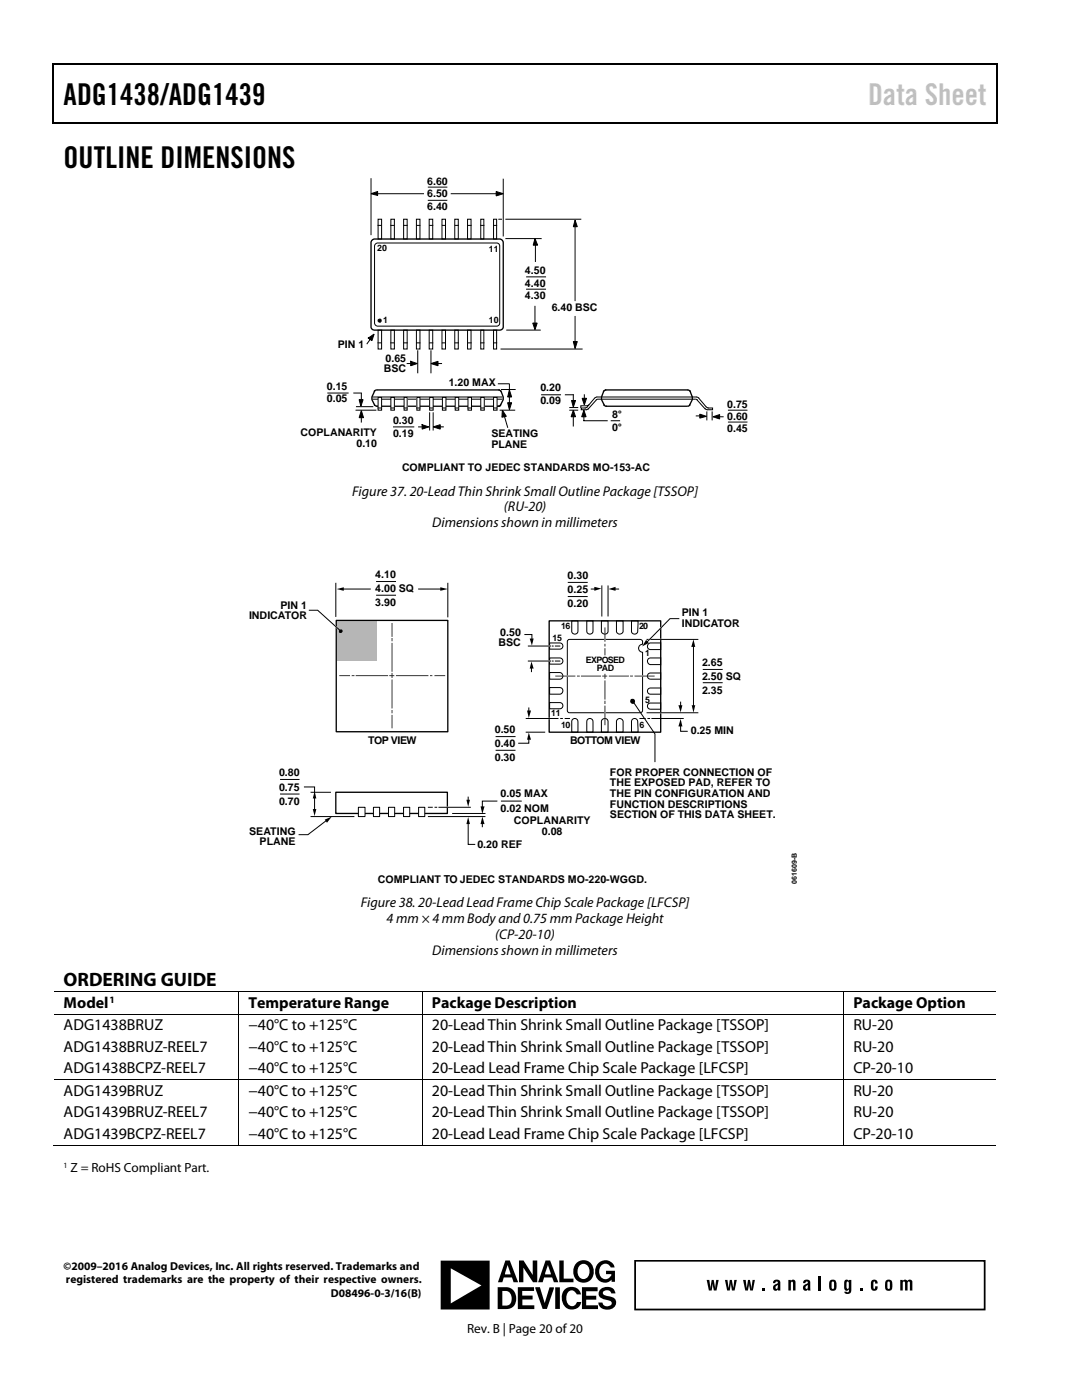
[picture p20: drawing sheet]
<svg xmlns="http://www.w3.org/2000/svg" width="216mm" height="279mm" viewBox="0 0 216 279" stroke-linecap="round" stroke-linejoin="round" font-family="sans-serif">
<defs><g id="words">
<g font-size="6">
<text x="12.7" y="21">ADG1438/ADG1439</text>
<text x="12.7" y="33.6">OUTLINE DIMENSIONS</text>
</g>
<text font-size="6" fill="#c1c1c1" x="173.2" y="21">Data Sheet</text>
<text font-size="3.9" x="12.7" y="196.8">ORDERING GUIDE</text>
<g font-size="3.2">
<text x="12.7" y="201.1">Model</text>
<text x="49.6" y="201.1">Temperature Range</text>
<text x="86.2" y="201.1">Package Description</text>
<text x="170.3" y="201.1">Package Option</text>
<text x="12.7" y="205.6">ADG1438BRUZ</text>
<text x="12.7" y="209.9">ADG1438BRUZ-REEL7</text>
<text x="49.6" y="205.6">−40°C to +125°C</text>
<text x="49.6" y="209.9">−40°C to +125°C</text>
<text x="86.2" y="205.6">20-Lead Thin Shrink Small Outline Package [TSSOP]</text>
<text x="86.2" y="209.9">20-Lead Thin Shrink Small Outline Package [TSSOP]</text>
<text x="170.3" y="205.6">RU-20</text>
<text x="170.3" y="209.9">RU-20</text>
<text x="12.7" y="214.2">ADG1438BCPZ-REEL7</text>
<text x="49.6" y="214.2">−40°C to +125°C</text>
<text x="86.2" y="214.2">20-Lead Lead Frame Chip Scale Package [LFCSP]</text>
<text x="170.3" y="214.2">CP-20-10</text>
<text x="12.7" y="218.7">ADG1439BRUZ</text>
<text x="49.6" y="218.7">−40°C to +125°C</text>
<text x="86.2" y="218.7">20-Lead Thin Shrink Small Outline Package [TSSOP]</text>
<text x="170.3" y="218.7">RU-20</text>
<text x="12.7" y="223">ADG1439BRUZ-REEL7</text>
<text x="12.7" y="227.3">ADG1439BCPZ-REEL7</text>
<text x="49.6" y="227.3">−40°C to +125°C</text>
<text x="49.6" y="223">−40°C to +125°C</text>
<text x="86.2" y="227.3">20-Lead Lead Frame Chip Scale Package [LFCSP]</text>
<text x="86.2" y="223">20-Lead Thin Shrink Small Outline Package [TSSOP]</text>
<text x="170.3" y="227.3">CP-20-10</text>
<text x="170.3" y="223">RU-20</text>
</g>
<g font-size="2.8">
<text x="70.3" y="98.9">Figure 37. 20-Lead Thin Shrink Small Outline Package [TSSOP]</text>
<text x="86.3" y="105.2">Dimensions shown in millimeters</text>
<text x="100.5" y="102.1">(RU-20)</text>
<text x="72" y="181">Figure 38. 20-Lead Lead Frame Chip Scale Package [LFCSP]</text>
<text x="77.1" y="184.2">4 mm × 4 mm Bodyand 0.75 mm Package Height</text>
<text x="86.3" y="190.5">Dimensions shown in millimeters</text>
<text x="98.8" y="187.3">(CP-20-10)</text>
</g>
<g font-size="2.6">
<text x="14.1" y="234">Z = RoHS Compliant Part.</text>
<text x="93.2" y="266">Rev. B | Page 20 of20</text>
</g>
<g font-size="2.3">
<text x="12.7" y="253.5">©2009–2016 Analog Devices, Inc. All rights reserved. Trademarks and</text>
<text x="13.2" y="256.1">registered trademarks are the property of their respective owners.</text>
<text x="66" y="258.8">D08496-0-3/16(B)</text>
</g>
<g font-size="2.1">
<text x="85.2" y="36.9">6.60</text>
<text x="85.2" y="39.4">6.50</text>
<text x="85.2" y="41.9">6.40</text>
<text x="104.8" y="54.7">4.50</text>
<text x="104.8" y="57.2">4.40</text>
<text x="104.8" y="59.7">4.30</text>
<text x="110.1" y="62.1">6.40 BSC</text>
<text x="67.4" y="69.5">PIN 1</text>
<text x="65.2" y="77.8">0.15</text>
<text x="76.6" y="74.3">BSC</text>
<text x="76.9" y="72.2">0.65</text>
<text x="89.5" y="77.1">1.20 MAX</text>
<text x="65.2" y="80.3">0.05</text>
<text x="107.8" y="78.1">0.20</text>
<text x="107.8" y="80.6">0.09</text>
<text x="122.1" y="83.5">8°</text>
<text x="145.1" y="81.4">0.75</text>
<text x="145.1" y="83.8">0.60</text>
<text x="60" y="87.1">COPLANARITY</text>
<text x="71.1" y="89.2">0.10</text>
<text x="78.4" y="84.7">0.30</text>
<text x="78.4" y="87.2">0.19</text>
<text x="98.1" y="87.2">SEATING</text>
<text x="98.1" y="89.3">PLANE</text>
<text x="122.1" y="86">0°</text>
<text x="145.1" y="86.3">0.45</text>
<text x="80.2" y="93.9">COMPLIANT TO JEDEC STANDARDS MO-153-AC</text>
<text x="74.9" y="115.3">4.10</text>
<text x="74.9" y="118.2">4.00 SQ</text>
<text x="113.3" y="118.4">0.25</text>
<text x="113.3" y="115.5">0.30</text>
<text x="49.7" y="123.6">INDICATOR</text>
<text x="56" y="121.5">PIN 1</text>
<text x="74.9" y="121">3.90</text>
<text x="113.3" y="121.2">0.20</text>
<text x="136" y="123">PIN 1</text>
<text x="136.1" y="125.1">INDICATOR</text>
<text x="99.5" y="129">BSC</text>
<text x="99.8" y="126.9">0.50</text>
<text x="140.1" y="132.8">2.65</text>
<text x="140.1" y="135.7">2.50 SQ</text>
<text x="140.1" y="138.5">2.35</text>
<text x="73.5" y="148.5">TOP VIEW</text>
<text x="98.7" y="146.3">0.50</text>
<text x="98.7" y="149.1">0.40</text>
<text x="113.8" y="148.5">BOTTOM VIEW</text>
<text x="137.8" y="146.5">0.25 MIN</text>
<text x="55.7" y="154.9">0.80</text>
<text x="98.7" y="152">0.30</text>
<text x="121.7" y="154.8">FOR PROPER CONNECTION OF</text>
<text x="55.7" y="157.8">0.75</text>
<text x="55.7" y="160.6">0.70</text>
<text x="99.9" y="162">0.02 NOM</text>
<text x="99.9" y="159.1">0.05 MAX</text>
<text x="121.7" y="161.2">FUNCTION DESCRIPTIONS</text>
<text x="121.7" y="159">THE PIN CONFIGURATION AND</text>
<text x="121.7" y="156.9">THE EXPOSED PAD, REFER TO</text>
<text x="49.7" y="166.6">SEATING</text>
<text x="102.5" y="164.5">COPLANARITY</text>
<text x="108.1" y="166.6">0.08</text>
<text x="121.7" y="163.3">SECTION OF THIS DATA SHEET.</text>
<text x="51.8" y="168.7">PLANE</text>
<text x="95.3" y="169.2">0.20 REF</text>
<text x="75.4" y="176.2">COMPLIANT TO JEDEC STANDARDS MO-220-WGGD.</text>
</g>
<text font-size="1.9" x="21.8" y="200.1">1</text>
<g font-size="1.8">
<text x="75.3" y="50.2">20</text>
<text x="97.5" y="50.2">11</text>
<text x="76.5" y="64.5">1</text>
<text x="97.5" y="64.5">10</text>
<text x="112" y="125.5">16</text>
<text x="127.6" y="125.5">20</text>
<text x="110.3" y="127.9">15</text>
<text x="128.8" y="130.8">1</text>
<text x="116.9" y="132.4">EXPOSED</text>
<text x="119.1" y="133.9">PAD</text>
<text x="110" y="142.9">11</text>
<text x="128.7" y="140.2">5</text>
<text x="112" y="145.3">10</text>
<text x="127.6" y="145.3">6</text>
</g>
<text font-size="1.6" x="12.7" y="233.1">1</text>
<text font-size="1.4" x="159" y="176.4" transform="rotate(-90 159 176.4)">061609-B</text>
</g></defs>
<path d="M10.5 12.7h.3v1h-.3zM10.5 12.7h.3v.3h-.3zM133.3 12.7h.3v.3h-.3zM198.8 12.7h.2v1h-.2zM198.8 12.7h.2v.3h-.2zM10.5 24.4h.3v.3h-.3zM133.1 24.4h.2v.3h-.2zM198.8 24.4h.2v.3h-.2z" fill="#000"/>
<path d="M10.7 13.7v10.7M10.8 12.8h122.5M133.6 12.8h65.2M198.9 13.7v10.7M10.8 24.5h188" fill="none" stroke="#000" stroke-width=".25"/>
<path d="M75.4 65.9h.7v3.8h-.7z" fill="#fff"/>
<path d="M75.4 65.9h.7v3.8h-.7zM75.4 68.4h.7" fill="none" stroke="#000" stroke-width=".2"/>
<path d="M78 65.9h.7v3.8h-.7z" fill="#fff"/>
<path d="M78 65.9h.7v3.8h-.7zM78 68.4h.6" fill="none" stroke="#000" stroke-width=".2"/>
<path d="M80.5 65.9h.7v3.8h-.7z" fill="#fff"/>
<path d="M80.5 65.9h.7v3.8h-.7zM80.5 68.4h.7" fill="none" stroke="#000" stroke-width=".2"/>
<path d="M83.1 65.9h.7v3.8h-.7z" fill="#fff"/>
<path d="M83.1 65.9h.7v3.8h-.7zM83.2 68.4h.6" fill="none" stroke="#000" stroke-width=".2"/>
<path d="M85.6 65.9h.7v3.8h-.7z" fill="#fff"/>
<path d="M85.6 65.9h.7v3.8h-.7zM85.7 68.4h.6" fill="none" stroke="#000" stroke-width=".2"/>
<path d="M88.2 65.9h.7v3.8h-.7z" fill="#fff"/>
<path d="M88.2 65.9h.7v3.8h-.7zM88.3 68.4h.6" fill="none" stroke="#000" stroke-width=".2"/>
<path d="M90.7 65.9h.7v3.8h-.7z" fill="#fff"/>
<path d="M90.7 65.9h.7v3.8h-.7zM90.8 68.4h.6" fill="none" stroke="#000" stroke-width=".2"/>
<path d="M93.3 65.9h.7v3.8h-.7z" fill="#fff"/>
<path d="M93.3 65.9h.7v3.8h-.7zM93.4 68.4h.6" fill="none" stroke="#000" stroke-width=".2"/>
<path d="M95.9 65.9h.6v3.8h-.6z" fill="#fff"/>
<path d="M95.9 65.9h.6v3.8h-.6zM95.9 68.4h.6" fill="none" stroke="#000" stroke-width=".2"/>
<path d="M98.5 65.9h.6v3.8h-.6z" fill="#fff"/>
<path d="M98.5 65.9h.6v3.8h-.6zM98.5 68.4h.6" fill="none" stroke="#000" stroke-width=".2"/>
<path d="M75.4 43.8h.7v3.9h-.7z" fill="#fff"/>
<path d="M75.4 43.8h.7v3.9h-.7zM75.4 45h.7" fill="none" stroke="#000" stroke-width=".2"/>
<path d="M78 43.8h.7v3.9h-.7z" fill="#fff"/>
<path d="M78 43.8h.7v3.9h-.7zM78 45h.6" fill="none" stroke="#000" stroke-width=".2"/>
<path d="M80.5 43.8h.7v3.9h-.7z" fill="#fff"/>
<path d="M80.5 43.8h.7v3.9h-.7zM80.5 45h.7" fill="none" stroke="#000" stroke-width=".2"/>
<path d="M83.1 43.8h.7v3.9h-.7z" fill="#fff"/>
<path d="M83.1 43.8h.7v3.9h-.7zM83.2 45h.6" fill="none" stroke="#000" stroke-width=".2"/>
<path d="M85.6 43.8h.7v3.9h-.7z" fill="#fff"/>
<path d="M85.6 43.8h.7v3.9h-.7zM85.7 45h.6" fill="none" stroke="#000" stroke-width=".2"/>
<path d="M88.2 43.8h.7v3.9h-.7z" fill="#fff"/>
<path d="M88.2 43.8h.7v3.9h-.7zM88.3 45h.6" fill="none" stroke="#000" stroke-width=".2"/>
<path d="M90.7 43.8h.7v3.9h-.7z" fill="#fff"/>
<path d="M90.7 43.8h.7v3.9h-.7zM90.8 45h.6" fill="none" stroke="#000" stroke-width=".2"/>
<path d="M93.3 43.8h.7v3.9h-.7z" fill="#fff"/>
<path d="M93.3 43.8h.7v3.9h-.7zM93.4 45h.6" fill="none" stroke="#000" stroke-width=".2"/>
<path d="M95.9 43.8h.6v3.9h-.6z" fill="#fff"/>
<path d="M95.9 43.8h.6v3.9h-.6zM95.9 45h.6" fill="none" stroke="#000" stroke-width=".2"/>
<path d="M98.5 43.8h.6v3.9h-.6z" fill="#fff"/>
<g fill="none" stroke="#000" stroke-width=".2">
<path d="M74 38.7l1.4-.5v.8zM74 35.7v11.1M74.9 38.7h9.6M90 38.7h9.3M99 38.2l1.4 .5-1.4 .4zM100.4 35.8v11.3M74.9 48.7l.5-.2h23.7a.6 .6 0 0 1 .6 .6v15.4a.6 .6 0 0 1-.6 .6h-23.7a.66 .66 0 0 1-.7-.6v-15.4zM98.5 43.8h.6v3.9h-.6zM98.5 45h.6M99.5 43.8h.6M100.9 47.6h7.1M100.9 43.8h15"/>
<path d="M106.7 47.6l.6 1.3h-.9zM106.8 48.1v4.1M114.7 43.9l.5 1.3h-.8zM114.7 44.7v15.3M73.5 67.5l1.1-.8-.4 1.3zM74.1 67.4l-.9 1.2M74.4 79.7h25.8M74.4 79.2h25.8M100 69.7h16.2M101.1 65.9h6.7M106.3 64.5h.9l-.5 1.3zM106.7 61.1v4.4"/>
<path d="M114.4 68.2h.8l-.5 1.4zM114.7 63.2v5.7"/>
<circle cx="75.8" cy="64" r=".31"/>
</g>
<path d="M74.3 47.9l.4-.2h25a.76 .76 0 0 1 .7 .7v16.9a.68 .68 0 0 1-.7 .6h-25a.68 .68 0 0 1-.7-.6v-16.9zM74.7 78.1l-.5 1.1v.6l.5 1M75.3 77.8l-.5 .2-.2 .2M75.4 77.8h24.2M99.4 77.8l.5 .2 .1 .2M100 78.1l.4 1.1v.6l-.5 1M74.6 80.7l.7 .4h24.4M100 80.7l-.6 .4" fill="none" stroke="#000" stroke-width=".26"/>
<g fill="#000">
<path d="M74 38.7l1.4-.5v.8zM99 38.2l1.4 .5-1.4 .4zM106.7 47.6l.6 1.3h-.9zM114.7 43.9l.5 1.3h-.8zM106.3 64.5h.9l-.5 1.3zM114.4 68.2h.8l-.5 1.4z"/>
<circle cx="75.8" cy="64" r=".31"/>
</g>
<path d="M73.5 67.5l1.1-.8-.4 1.3z" fill="#000"/>
<path d="M78 79.3h.7v2.6h-.7z" fill="#fff"/>
<path d="M78 79.3h.7v2.6h-.7zM78.1 81.4h.5" fill="none" stroke="#000" stroke-width=".2"/>
<path d="M80.6 79.3h.6v2.6h-.6z" fill="#fff"/>
<path d="M80.6 79.3h.6v2.6h-.6zM80.6 81.4h.6" fill="none" stroke="#000" stroke-width=".2"/>
<path d="M83.2 79.3h.6v2.6h-.6z" fill="#fff"/>
<path d="M83.2 79.3h.6v2.6h-.6zM83.2 81.4h.6" fill="none" stroke="#000" stroke-width=".2"/>
<path d="M85.7 79.3h.7v2.6h-.7z" fill="#fff"/>
<path d="M85.7 79.3h.7v2.6h-.7zM85.7 81.4h.6" fill="none" stroke="#000" stroke-width=".2"/>
<path d="M88.3 79.3h.7v2.6h-.7z" fill="#fff"/>
<path d="M88.3 79.3h.7v2.6h-.7zM88.3 81.4h.6" fill="none" stroke="#000" stroke-width=".2"/>
<path d="M90.8 79.3h.7v2.6h-.7z" fill="#fff"/>
<path d="M90.8 79.3h.7v2.6h-.7zM90.8 81.4h.6" fill="none" stroke="#000" stroke-width=".2"/>
<path d="M93.4 79.3h.7v2.6h-.7z" fill="#fff"/>
<path d="M93.4 79.3h.7v2.6h-.7zM93.4 81.4h.6" fill="none" stroke="#000" stroke-width=".2"/>
<path d="M95.9 79.3h.7v2.6h-.7z" fill="#fff"/>
<path d="M95.9 79.3h.7v2.6h-.7zM96 81.4h.5" fill="none" stroke="#000" stroke-width=".2"/>
<path d="M98.5 79.3h.7v2.6h-.7z" fill="#fff"/>
<g fill="none" stroke="#000" stroke-width=".2">
<path d="M65.4 78.4h4.1M71.7 79.8h.8l-.5 1.3zM72.1 78.5v1.9M81.2 72.6h1.4M81.9 72.1l1.4 .5-1.4 .4zM83.4 70v4.4M86 70v4.4M86 72.6l1.4-.5v.9zM86.7 72.6h1.4M98.5 79.3h.7v2.6h-.7zM99.4 76.6h2.2M100.1 77.7h2.7"/>
<path d="M101.6 76.7v4.5M101.6 77.8l.5 1.4h-.8zM71 81.9h4M71.1 81.2h3.3M72.1 83v1.2M72.1 81.9l.4 1.5h-.8zM83.5 85.2h1.3M84.2 84.8l1.4 .4-1.4 .4zM85.7 82.4v3.4M86.4 82.4v3.4M86.4 85.2l1.4-.4v.8zM87.1 85.2h1.4"/>
<path d="M98.6 81.4h.5M99.8 81.9h2.9M101.3 80.4h.8l-.5 1.4zM117.6 80.7l-.7 .3"/>
</g>
<g fill="#000">
<path d="M71.7 79.8h.8l-.5 1.3zM101.6 77.8l.5 1.4h-.8zM72.1 81.9l.4 1.5h-.8zM86.4 85.2l1.4-.4v.8zM101.3 80.4h.8l-.5 1.4z"/>
<path d="M84.2 84.8l1.4 .4-1.4 .4zM87.1 85.2h1.4z"/>
</g>
<path d="M81.9 72.1l1.4 .5-1.4 .4zM86 72.6l1.4-.5v.9z" fill="#000"/>
<path d="M115.9 81h1l-1 .3z" fill="#fff"/>
<g fill="none" stroke="#000" stroke-width=".2">
<path d="M114 79.9h.8l-.4 1.3zM114.4 78.8v1.7M116.2 79.5h.8l-.4 1.3zM116.6 78.8v1.3M119.3 79.7l-.3 .1-1.6 1.8M119.4 79.7h.4M119.8 79.2l-1 .1-1.7 2-.4 .1M120.1 79.7h18M120.1 79.2h18M138.2 79.2l1.1 .1 1.6 1.9 .5 .2M138.2 79.7h.5M138.8 79.7l.4 .1"/>
<path d="M139.1 79.8l1.6 1.8M100.2 81.9l.8 1.2-.8 .2zM100.7 83.2l.6 2.1M113.7 81.9h1.6M113.7 81.3h1.6M114.4 81.9l.4 1.3h-.8zM114.4 82.8v2.2M116.5 84h4.7M116.5 82.6v1.3M116.5 81.9l.4 1.3h-.8zM116.8 81.4h-.8v.4l1.1-.1 .4-.2M116.9 81h-1v.3"/>
<path d="M138.9 83h1.4M139.6 82.7l1.4 .4-1.4 .3zM141 82.2v1.6M141.3 81.4h.9v.4l-1.2-.1-.3-.2M142.1 82.2v1.6M142.3 83.2l1.3-.5v.9zM142.9 83.2h1.4"/>
</g>
<path d="M120.5 78.1l-.5 1.1v.6l.6 1M120.8 77.8h16.4l.6 .4M121 77.8l-.6 .4M137.7 78.1l.4 1.1v.6l-.5 1M120.5 80.7l.1 .2 .5 .2M121 81.1h16.1M137.7 80.7l-.1 .2-.4 .2" fill="none" stroke="#000" stroke-width=".26"/>
<path d="M114 79.9h.8l-.4 1.3zM116.2 79.5h.8l-.4 1.3zM100.2 81.9l.8 1.2-.8 .2zM114.4 81.9l.4 1.3h-.8zM116.5 81.9l.4 1.3h-.8zM139.6 82.7l1.4 .4-1.4 .3zM142.3 83.2l1.3-.5v.9z" fill="#000"/>
<path d="M75.4 79.3h.7v2.6h-.7z" fill="#fff"/>
<g fill="none" stroke="#000" stroke-width=".2">
<path d="M85.5 40h3.7M85.5 37.3h3.7M105.1 57.7h3.8M105.1 55.3h3.8M70.6 78.4h1.5M75.4 79.3h.7v2.6h-.7zM108.1 78.8h3.7M112.8 78.8h1.6M75.4 81.4h.7M78.5 85.2h4.1M122 84h1.6M145.4 81.9h3.6"/>
<path d="M145.4 84.2h3.6M113.3 116.2h4M113.3 119.1h4M113.3 127.8l.3-.2h14.1l.4 .2 .1 .8a.79 .79 0 0 0-.8 .8 .79 .79 0 0 0 .8 .8l-.1 11.8-.4 .2h-14.1h-.2l-.2-.4zM98.9 147h4M98.9 149.7h4"/>
</g>
<path d="M67.2 124h7.9v7.9h-7.9z" fill="#b5b7b9"/>
<g fill="none" stroke="#000" stroke-width=".2">
<path d="M67 116.4v6.6M68.3 117.6h5.7M75 118.8h4M75 116.1h4M83.4 117.6h4.7M89.4 116.4v6.7M117.9 117.6h1M120.1 116.9v6M121.3 116.9v6M122.6 117.6h.9M61.6 121.8h1.8l4.6 4.1M104.6 126.6h1.5v1.1"/>
<path d="M106 133.2v.9M109.7 128.3h2a.62 .62 0 0 1 .6 .6 .62 .62 0 0 1-.6 .6h-2zM109.7 137.2h2a.66 .66 0 0 1 .6 .7 .66 .66 0 0 1-.6 .6h-2zM109.7 134.2h2a.66 .66 0 0 1 .6 .7 .66 .66 0 0 1-.6 .6h-2zM109.7 131.3h2a.62 .62 0 0 1 .6 .6 .62 .62 0 0 1-.6 .6h-2zM114.1 123.9h1.2v2.1a.63 .63 0 0 1-.6 .5 .63 .63 0 0 1-.6-.5zM117.1 123.9h1.2v2.1a.63 .63 0 0 1-.6 .5 .63 .63 0 0 1-.6-.5zM120 123.9h1.3v2.1a.68 .68 0 0 1-.6 .6 .68 .68 0 0 1-.7-.6zM123 123.9h1.3v2.1a.68 .68 0 0 1-.6 .5 .68 .68 0 0 1-.7-.5zM126 123.9h1.3l-.1 2.1a.63 .63 0 0 1-.6 .6 .63 .63 0 0 1-.6-.6zM126.3 140l4.4 6.5v5.5M129.4 137.5l.4-.2h2v1.2h-2a.62 .62 0 0 1-.6-.3 .62 .62 0 0 1 .2-.7z"/>
<path d="M129.4 134.5l.4-.2h2v1.2h-2a.62 .62 0 0 1-.6-.3 .62 .62 0 0 1 .2-.7zM129.4 131.5l.4-.2h2v1.3h-2a.69 .69 0 0 1-.4-1.1zM129.4 128.5l.4-.2h2v1.3h-2a.64 .64 0 0 1-.6-.4 .64 .64 0 0 1 .2-.7zM138.4 128.8v12.2M140.2 133.6h4M140.2 136.2h4M55.9 158.5h3.9M55.9 155.6h3.9M60.6 157.1h2.2v2.1M62 158.1h4M62.8 159.1v2.6M93.4 159.1v.8"/>
<path d="M99.2 159.9h-3v1.3M100 159.9h4.1M104.9 146.1h3.9M105.5 147.4v.9h-2.1M105.5 141.2v.9M109.7 140.2h2a.62 .62 0 0 1 .6 .6 .62 .62 0 0 1-.6 .7h-2zM114.3 143.6a.62 .62 0 0 1 .6-.2 .62 .62 0 0 1 .4 .6v2.1h-1.2v-2.1zM117.3 143.6a.62 .62 0 0 1 .6-.2 .62 .62 0 0 1 .4 .6v2.1h-1.2v-2.1zM120.2 143.6a.65 .65 0 0 1 .7-.2 .65 .65 0 0 1 .4 .6v2.1h-1.3v-2.1zM123.2 143.6a.67 .67 0 0 1 1.1 .4v2.1h-1.3v-2.1zM126.2 143.6a.62 .62 0 0 1 .7-.2 .62 .62 0 0 1 .3 .6l.1 2.1h-1.3v-2.1zM127.6 143.4h1.2"/>
<path d="M129.2 143.4h.5M129.4 140.5l.4-.2h2v1.2h-2a.62 .62 0 0 1-.6-.3 .62 .62 0 0 1 .2-.7zM130 143.4h6.4M135.8 144.7v1.2h1.4M135.8 140.1v.9M62 163h8.7M65.2 163.7l-3.8 2.9h-1.8M85.4 161.1h1M85.4 163h11.5M86.7 161.1h.5M87.5 161.1h6.4M90.3 162.3h6.5"/>
<path d="M93.4 164.2v4.3h1.4M96.2 164.2v.8"/>
</g>
<path d="M67.1 123.8h22.3v22.2h-22.3zM67 158.1h22.3v4.2h-22.3z" fill="none" stroke="#000" stroke-width=".26"/>
<g fill="#000">
<path d="M67.2 117.6l1.4-.4v.7zM87.9 117.2l1.5 .4-1.5 .3zM118.6 117.1l1.4 .4-1.4 .4zM121.4 117.6l1.4-.5v.8zM105.7 127.4h.8l-.4 1.4zM106 132l.5 1.4h-.8zM138.4 127.6l.3 1.5h-.8zM62.8 157.9l.3 1.4h-.7zM93.1 159.6h.7l-.4 1.4zM105.2 141.8h.8l-.5 1.5zM105.5 146.2l.5 1.4h-.8zM135.4 140.7h.8l-.4 1.5z"/>
<path d="M135.8 143.5l.4 1.5h-.8zM138 140.7h.7l-.3 1.5zM62.4 161.5h.7l-.3 1.4zM64.8 163.6l1.4-.6-1 1.2zM93.4 163.1l.4 1.4h-.7zM95.9 160.9h.8l-.5 1.5zM96.2 163l.5 1.5h-.8z"/>
<circle cx="68" cy="126" r=".38"/>
<circle cx="126.2" cy="140" r=".5"/>
</g>
<path d="M66.8 124.9l.6 .5M113 134.9h.3M120.7 136.1v.2M128 134.9h.3M120.7 142.2v.1M131.5 143.4h.5M89 161.1h.5" fill="none" stroke="#fff" stroke-width=".26"/>
<g fill="none" stroke="#303030" stroke-width=".2">
<path d="M67.8 134.8h1.9M70.3 134.8h.3M71.1 134.8h6.2M77.8 134.8h.8M78.2 128.4v5.6M78.2 135.7v5.6M78.2 124.4v2.6M78.2 127.4v.5M78.2 134.4v.8M79.1 134.8h6.3M85.9 134.8h.3M86.8 134.8h1.9"/>
<path d="M78.2 141.8v.4M78.2 142.8v2.4"/>
</g>
<g fill="#fff" stroke="#000" stroke-width=".2">
<path d="M71.5 161.1h1.3v1.9h-1.3z"/>
<path d="M74.5 161.1h1.3v1.9h-1.3z"/>
<path d="M77.5 161.1h1.3v1.9h-1.3z"/>
<path d="M80.5 161.1h1.3v1.9h-1.3z"/>
<path d="M83.5 161.1h1.3v1.9h-1.3z"/>
</g>
<path d="M109.6 123.9h22.2v22.2h-22.2z" fill="none" stroke="#000" stroke-width=".26"/>
<path d="M109.3 131.9h.5M109.3 128.9h.5M109.3 143.4h.5" fill="none" stroke="#fff" stroke-width=".26"/>
<path d="M105.4 131.9h4.4M105.4 128.9h4.4M110.2 131.9h.2M110.2 128.9h.2M110.8 131.9h.9M110.8 128.9h.9M104.9 143.4h6.5M111.8 143.4h.5M112.7 143.4h1" fill="none" stroke="#000" stroke-width=".2"/>
<path d="M128.7 127.6h3.7z" fill="#fff"/>
<path d="M128.7 127.6h3.7M132.1 125.1l-2.7 2.8" fill="none" stroke="#fff" stroke-width=".26"/>
<path d="M129 127.6h10.3M135.5 123.5h-1.8l-4.7 4.7" fill="none" stroke="#000" stroke-width=".2"/>
<path d="M128.9 127.7l.6 .6-1.4 .7z" fill="#000"/>
<path d="M128.7 142.2h3.7z" fill="#fff"/>
<path d="M120.7 127.5v.2M128.7 142.2h3.7" fill="none" stroke="#fff" stroke-width=".26"/>
<g fill="none" stroke="#000" stroke-width=".2">
<path d="M129 142.2h10.3M10.8 197.9h36.8M47.7 198v4.3M47.8 197.9h36.4M84.3 198v4.3M84.4 197.9h83.9M168.4 198v4.3M168.5 197.9h30.3M10.8 202.4h36.8M10.8 215.5h36.8M47.7 202.5v12.9M47.7 215.6v12.9"/>
<path d="M47.8 202.4h36.4M47.8 215.5h36.4M84.3 202.5v12.9M84.3 215.6v12.9M84.4 202.4h83.9M84.4 215.5h83.9M168.4 202.5v12.9M168.4 215.6v12.9M168.5 202.4h30.3M168.5 215.5h30.3M10.5 228.6h37.1M47.8 228.6h36.4"/>
<path d="M84.4 228.6h83.9M168.5 228.6h30.3"/>
</g>
<g fill="none" stroke="#303030" stroke-width=".2">
<path d="M110.9 134.9h3.8M115.2 134.9h.4M116 134.9h3.8M120.3 134.9h.8M120.7 129.5v1.2M120.7 128.5v.5M120.7 135.9v3.6M120.7 125.3v2.7M120.7 134.6v.8M120.7 140v.4M121.6 134.9h3.8M125.8 134.9h.4"/>
<path d="M126.7 134.9h3.8M120.7 140.9v3.7"/>
</g>
<g fill="#000">
<path d="M47.6 197.8h.2v.2h-.2zM84.2 197.8h.2v.2h-.2zM168.3 197.8h.2v.2h-.2zM47.6 202.3h.2v.2h-.2zM47.6 215.4h.2v.2h-.2zM84.2 202.3h.2v.2h-.2zM84.2 215.4h.2v.2h-.2zM168.3 202.3h.2v.2h-.2zM168.3 215.4h.2v.2h-.2zM47.6 228.5h.2v.1h-.2zM84.2 228.5h.2v.1h-.2zM168.3 228.5h.2v.1h-.2z"/>
<path d="M141 255.4h.5l.2 1.8 .3-1.8h.4l.3 1.8 .2-1.8h.5l-.4 2.2h-.6l-.2-1.4-.2 1.4h-.5zM144.7 255.4h.5l.2 1.8 .2-1.8h.4l.3 1.8 .2-1.8h.5l-.4 2.2h-.5l-.2-1.4-.3 1.4h-.5zM148.3 255.4h.5l.2 1.8 .3-1.8h.3l.3 1.8 .3-1.8h.4l-.4 2.2h-.5l-.2-1.4-.3 1.4h-.5zM152.1 257.1h.5v.5h-.5zM157.3 255.4h.5v.3a.49 .49 0 0 1 .4-.3 .49 .49 0 0 1 .5 .2v2h-.5v-1.6l-.2-.2-.2 .2v1.6h-.5zM163.3 254.7h.5v2.9h-.5zM171.6 257.1h.5v.5h-.5zM174 255.5a.69 .69 0 0 1 .8-.1 .69 .69 0 0 1 .3 .8h-.5v-.4h-.3v1.4h.3v-.5h.5a.69 .69 0 0 1-.6 .9 .69 .69 0 0 1-.7-.8v-1zM179.6 255.4h.5v.3l.3-.3h.4l.2 .3a.54 .54 0 0 1 .6-.3 .54 .54 0 0 1 .5 .4v1.8h-.5l-.1-1.7-.2-.1-.2 .1v1.7h-.5v-1.7l-.2-.1-.3 .2v1.6h-.5z"/>
<path d="M103.6 251.6h.9l1.8 2.9v-2.9h.9v4.3h-.8l-2-2.9v2.9h-.8zM111.6 251.6h.9v3.6h1.9v.7h-2.8zM108.9 251.6h.9l1.6 4.3h-.9l-.3-1h-1.6l-.3 1h-.9zM100.8 251.6h.9l1.7 4.3h-.9l-.3-1h-1.7l-.3 1h-.8zM115.1 252a2.12 2.12 0 0 1 2.6-.1 2.12 2.12 0 0 1 .7 2.5 2.09 2.09 0 0 1-2.7 1.5 2.09 2.09 0 0 1-1.2-2.8zM119.5 252a1.87 1.87 0 0 1 3.1 .9h-.7a1.15 1.15 0 0 0-1.2-.7 1.15 1.15 0 0 0-1.1 1 1.37 1.37 0 0 0 .3 1.7 1.37 1.37 0 0 0 1.8 0l.3-.6h-1.1v-.7h1.8v2.2h-.7v-.4a1.93 1.93 0 0 1-2.2 .4 1.93 1.93 0 0 1-1.1-2.1l.4-1.2zM87.9 251.6h9.8v9.7h-9.8zM106.8 256.9h.9l1 3.2 1-3.2h.8l-1.4 4.3h-.8zM116.1 256.9h3.1v.8h-2.2v.9h2v.8h-2v1.1h2.3v.8h-3.2zM103.3 256.9h3.3v.7h-2.4v1h2.1v.7h-2.1v1.2h2.4v.8h-3.3zM99.3 256.9h1.7a2.24 2.24 0 0 1 2 1.9 2.24 2.24 0 0 1-1.4 2.4l-2.3 .1zM110.8 256.9h.9v4.3h-.9zM112.7 257.3a1.93 1.93 0 0 1 3.2 1h-.8l-.1-.2a.99 .99 0 0 0-1.1-.6 .99 .99 0 0 0-.8 1 1.69 1.69 0 0 0 1.1 2.2 1.11 1.11 0 0 0 .9-.9h.9a1.92 1.92 0 0 1-1.9 1.6 1.92 1.92 0 0 1-1.9-1.6 2.5 2.5 0 0 1 .5-2.5zM119.9 257.2a1.73 1.73 0 0 1 2.9 .9h-.8a.91 .91 0 0 0-.8-.6 .91 .91 0 0 0-.9 .5 1.11 1.11 0 0 0 1.2 .7 1.3 1.3 0 0 1 1.5 1.2 1.3 1.3 0 0 1-1.2 1.4 1.7 1.7 0 0 1-2.4-1.3h.8a.96 .96 0 0 0 .9 .7 .96 .96 0 0 0 1-.6 1.05 1.05 0 0 0-1.3-.7 1.21 1.21 0 0 1-1.3-.7 1.21 1.21 0 0 1 .4-1.5zM109.3 252.5l-.5 1.8h1.1zM101.3 252.5l-.5 1.8h1.1zM115.5 252.7a1.61 1.61 0 0 0 .9 2.6 1.56 1.56 0 0 0 1.2-1.5 1.56 1.56 0 0 0-1.2-1.6l-.5 .2zM89.9 253.1v7l6.2-3.6zM100.2 257.6v3a1.32 1.32 0 0 0 1.9-1.1 1.51 1.51 0 0 0-1.9-1.9z"/>
<path d="M154.4 255.6a.74 .74 0 0 1 .8-.3 .74 .74 0 0 1 .5 .7v1.6h-.4l-.1-.3a.57 .57 0 0 1-.8 .2 .57 .57 0 0 1-.1-.8l.9-.7-.2-.2h-.2l-.1 .3h-.5zM154.8 256.7v.4l.1 .1 .2-.1 .1-.7z"/>
<path d="M160.4 255.6a.73 .73 0 0 1 .8-.3 .73 .73 0 0 1 .5 .7v1.6h-.4l-.1-.3a.6 .6 0 0 1-.9 .1 .6 .6 0 0 1 .1-.9l.8-.5-.2-.2h-.2l-.1 .3h-.4zM160.8 256.7l-.1 .4 .3 .1 .1-.1 .1-.7z"/>
<path d="M165.6 255.6a.75 .75 0 0 1 .9-.2 .75 .75 0 0 1 .4 .8 1.05 1.05 0 0 1-.7 1.4l-.4-.1a1.96 1.96 0 0 1-.2-1.9zM166 255.8l-.1 1.3 .3 .1 .2-.1v-1.1v-.2z"/>
<path d="M168.6 255.5l.1-.1a.47 .47 0 0 1 .7 .3v-.3h.5l-.1 2.4a.73 .73 0 0 1-.6 .4 .73 .73 0 0 1-.7-.4h.8l.1-.5a.53 .53 0 0 1-.7 .3 .53 .53 0 0 1-.3-.7zM169 255.8l-.1 1.1 .2 .3 .2-.1 .1-1.1-.1-.2z"/>
<path d="M176.8 255.6a.74 .74 0 0 1 .8-.2 .74 .74 0 0 1 .5 .8 1.06 1.06 0 0 1-.8 1.4l-.4-.1a1.54 1.54 0 0 1-.3-1.7zM177.1 255.8v1.3l.2 .1 .3-.1v-1.1l-.1-.2z"/>
</g>
<path d="M126.7 251.6h69.8v9.7h-69.8z" fill="none" stroke="#000" stroke-width=".35"/>
<use href="#words"/>
</svg>
